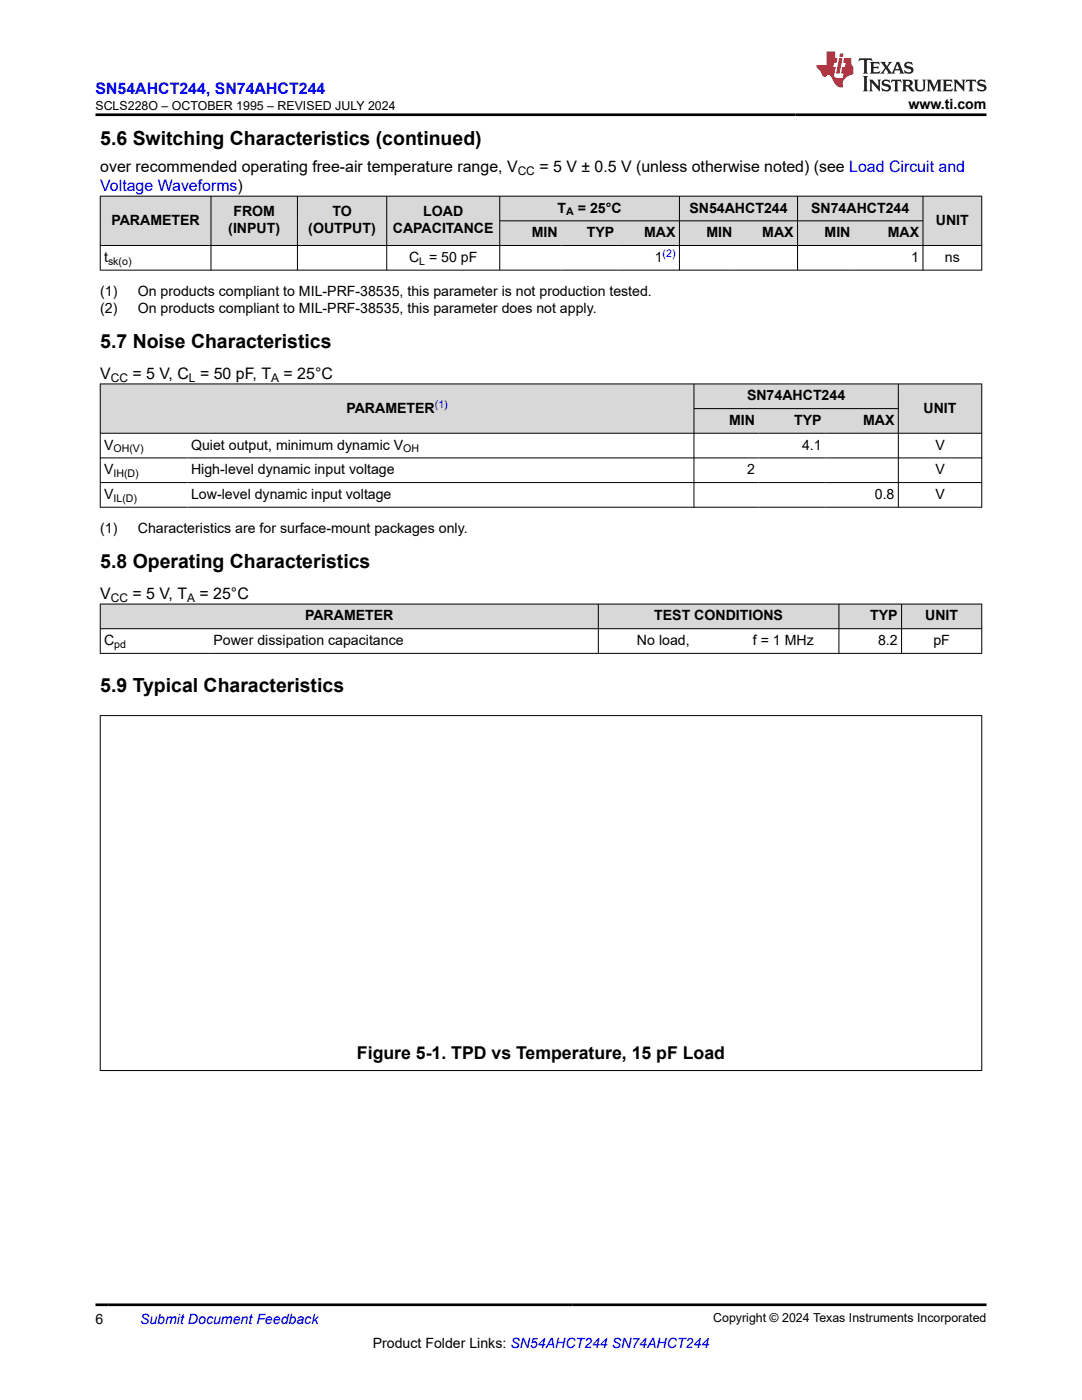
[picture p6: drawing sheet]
<svg xmlns="http://www.w3.org/2000/svg" width="216mm" height="279mm" viewBox="0 0 216 279" stroke-linecap="round" stroke-linejoin="round" font-family="sans-serif">
<defs><g id="words">
<g font-size="3.9">
<text x="20" y="28.8">5.6 Switching Characteristics (continued)</text>
<text x="20" y="69.4">5.7 Noise Characteristics</text>
<text x="20" y="113.4">5.8 Operating Characteristics</text>
<text x="20" y="138.1">5.9 Typical Characteristics</text>
</g>
<text font-size="3.5" x="71.2" y="211.4">Figure 5-1. TPD vs Temperature, 15 pF Load</text>
<g font-size="3.2" fill="#00f">
<text x="19" y="18.7">SN54AHCT244, SN74AHCT244</text>
<text x="20" y="38.1">Voltage Waveforms)</text>
</g>
<g font-size="3.2">
<text x="20" y="34.3">over recommended operating free-air temperature range, V</text>
<text x="107.6" y="34.3">= 5 V ± 0.5 V (unless otherwise noted) (see Load Circuit and</text>
<text x="20" y="75.6">V</text>
<text x="26.4" y="75.6">= 5 V, C = 50 pF, T</text>
<text x="56.6" y="75.6">= 25°C</text>
<text x="20" y="119.5">V</text>
<text x="26.4" y="119.5">= 5 V, T</text>
<text x="39.8" y="119.5">= 25°C</text>
</g>
<g font-size="2.8">
<text x="181.3" y="21.8">www.ti.com</text>
<text x="22.2" y="44.9">PARAMETER</text>
<text x="45.6" y="46.6">(INPUT)</text>
<text x="46.6" y="43.2">FROM</text>
<text x="61.5" y="46.6">(OUTPUT)</text>
<text x="66.3" y="43.2">TO</text>
<text x="78.4" y="46.6">CAPACITANCE</text>
<text x="84.4" y="43.2">LOAD</text>
<text x="106.1" y="47.3">MIN</text>
<text x="111.3" y="42.4">T</text>
<text x="115.3" y="42.4">= 25°C</text>
<text x="117.1" y="47.3">TYP</text>
<text x="128.5" y="47.3">MAX</text>
<text x="137.6" y="42.4">SN54AHCT244</text>
<text x="141" y="47.3">MIN</text>
<text x="152.1" y="47.3">MAX</text>
<text x="161.9" y="42.4">SN74AHCT244</text>
<text x="164.5" y="47.3">MIN</text>
<text x="177.1" y="47.3">MAX</text>
<text x="186.7" y="44.9">UNIT</text>
<text x="20.8" y="52.3">t</text>
<text x="81.6" y="52.3">C = 50 pF</text>
<text x="130.7" y="52.3">1</text>
<text x="181.8" y="52.3">1</text>
<text x="188.5" y="52.3">ns</text>
<text x="20" y="59.1">(1)</text>
<text x="27.5" y="59.1">On products compliant to MIL-PRF-38535, this parameter is not production tested.</text>
<text x="20" y="62.5">(2)</text>
<text x="27.5" y="62.5">On products compliant to MIL-PRF-38535, this parameter does not apply.</text>
<text x="69.1" y="82.4">PARAMETER</text>
<text x="149.1" y="79.9">SN74AHCT244</text>
<text x="184.3" y="82.4">UNIT</text>
<text x="20.8" y="89.7">V</text>
<text x="38.1" y="89.7">Quiet output, minimum dynamic V</text>
<text x="145.5" y="84.8">MIN</text>
<text x="158.5" y="84.8">TYP</text>
<text x="160" y="89.7">4.1</text>
<text x="172.2" y="84.8">MAX</text>
<text x="186.6" y="89.7">V</text>
<text x="20.8" y="94.7">V</text>
<text x="38.1" y="94.7">High-level dynamic input voltage</text>
<text x="149.1" y="94.7">2</text>
<text x="186.6" y="94.7">V</text>
<text x="20.8" y="99.6">V</text>
<text x="38.1" y="99.6">Low-level dynamic input voltage</text>
<text x="174.6" y="99.6">0.8</text>
<text x="186.6" y="99.6">V</text>
<text x="20" y="106.4">(1)</text>
<text x="27.5" y="106.4">Characteristics are for surface-mount packages only.</text>
<text x="60.9" y="123.8">PARAMETER</text>
<text x="130.5" y="123.8">TEST CONDITIONS</text>
<text x="173.6" y="123.8">TYP</text>
<text x="184.6" y="123.8">UNIT</text>
<text x="20.8" y="128.7">C</text>
<text x="42.6" y="128.7">Power dissipation capacitance</text>
<text x="127.1" y="128.7">No load,</text>
<text x="150.2" y="128.7">f = 1 MHz</text>
<text x="175.2" y="128.7">8.2</text>
<text x="186.3" y="128.7">pF</text>
<text x="19" y="264.2">6</text>
<text x="74.4" y="269">Product Folder Links: SN54AHCT244 SN74AHCT244</text>
</g>
<text font-size="2.8" fill="#00f" x="27.9" y="264.2">Submit Document Feedback</text>
<g font-size="2.5">
<text x="19.1" y="21.9">SCLS228O – OCTOBER 1995 – REVISED JULY 2024</text>
<text x="142.3" y="263.9">Copyright © 2024 Texas Instruments Incorporated</text>
</g>
<g font-size="2.4">
<text x="103.3" y="34.9">CC</text>
<text x="22.1" y="76.2">CC</text>
<text x="37.7" y="76.2">L</text>
<text x="54.1" y="76.2">A</text>
<text x="22.1" y="120.1">CC</text>
<text x="37.4" y="120.1">A</text>
</g>
<g font-size="2.1">
<text x="113" y="43">A</text>
<text x="21.6" y="52.8">sk(o)</text>
<text x="83.7" y="52.8">L</text>
<text x="22.6" y="90.3">OH(V)</text>
<text x="22.6" y="95.2">IH(D)</text>
<text x="80.5" y="90.3">OH</text>
<text x="22.6" y="100.1">IL(D)</text>
<text x="22.8" y="129.3">pd</text>
</g>
<g font-size="2.1" fill="#00f">
<text x="132.2" y="51.3">(2)</text>
<text x="86.8" y="81.4">(1)</text>
</g>
</g></defs>
<g fill="#d8d8d8">
<path d="M20 39.1h175.9v5h-175.9z" fill-rule="evenodd"/>
<path d="M20.1 39.2h21.9v9.7h-21.9z" fill-rule="evenodd"/>
<path d="M42.2 39.2h17.1v9.7h-17.1z" fill-rule="evenodd"/>
<path d="M59.4 39.2h17.7v9.7h-17.7z" fill-rule="evenodd"/>
<path d="M77.2 39.2h22.5v9.7h-22.5z" fill-rule="evenodd"/>
<path d="M99.8 39.2h35.7v4.8h-35.7z" fill-rule="evenodd"/>
<path d="M135.6 39.2h23.5v4.8h-23.5z" fill-rule="evenodd"/>
<path d="M159.2 39.2h24.9v4.8h-24.9z" fill-rule="evenodd"/>
<path d="M184.2 39.2h11.6v9.7h-11.6z" fill-rule="evenodd"/>
<path d="M99.8 44.1h12.2v4.8h-12.2z" fill-rule="evenodd"/>
<path d="M112 44.1h11.3v4.8h-11.3z" fill-rule="evenodd"/>
<path d="M123.3 44.1h12.2v4.8h-12.2z" fill-rule="evenodd"/>
<path d="M135.6 44.1h11.3v4.8h-11.3z" fill-rule="evenodd"/>
<path d="M146.9 44.1h12.2v4.8h-12.2z" fill-rule="evenodd"/>
<path d="M159.2 44.1h11.2v4.8h-11.2z" fill-rule="evenodd"/>
<path d="M170.4 44.1h13.7v4.8h-13.7z" fill-rule="evenodd"/>
</g>
<g fill="none" stroke="#000" stroke-width=".2">
<path d="M19.9 39.1h176.1M20 39.1v14.9M42.1 39.1v14.9M59.4 39.1v14.9M77.2 39.1v14.9M99.7 39.1v14.9M135.6 39.1v14.9M159.1 39.1v14.9M184.2 39.1v14.9M195.9 39.1v14.9M19.9 49h176.1M19.9 53.9h176.1"/>
<path d="M99.7 44.1h84.5"/>
</g>
<g fill="#d8d8d8">
<path d="M20 76.6h175.9v4.9h-175.9z" fill-rule="evenodd"/>
<path d="M20.1 76.7h118.3v9.7h-118.3z" fill-rule="evenodd"/>
<path d="M138.5 76.7h40.7v4.8h-40.7z" fill-rule="evenodd"/>
<path d="M179.3 76.7h16.5v9.7h-16.5z" fill-rule="evenodd"/>
<path d="M138.5 81.6h12.9v4.8h-12.9z" fill-rule="evenodd"/>
<path d="M151.4 81.6h13.3v4.8h-13.3z" fill-rule="evenodd"/>
<path d="M164.7 81.6h14.5v4.8h-14.5z" fill-rule="evenodd"/>
</g>
<path d="M19.9 76.6h176.1M20 76.6v24.7M138.5 76.6v24.7M179.3 76.6v24.7M195.9 76.6v24.7M19.9 86.5h176.1M19.9 91.4h176.1M19.9 96.3h176.1M138.5 81.5h40.8M19.9 101.2h176.1" fill="none" stroke="#000" stroke-width=".2"/>
<g fill="#d8d8d8">
<path d="M20 120.6h175.9v4.9h-175.9z" fill-rule="evenodd"/>
<path d="M20.1 120.6h99.2v4.8h-99.2z" fill-rule="evenodd"/>
<path d="M119.5 120.6h47.8v4.8h-47.8z" fill-rule="evenodd"/>
<path d="M167.5 120.6h12.3v4.8h-12.3z" fill-rule="evenodd"/>
<path d="M180 120.6h15.8v4.8h-15.8z" fill-rule="evenodd"/>
</g>
<path d="M19.9 120.6h176.1M19.9 125.5h176.1M19.9 130.4h176.1M20 120.5v10M119.4 120.5v10M167.4 120.5v10M179.9 120.5v10M195.9 120.5v10M19.9 142.8h176.1M20 142.8v70.9M195.9 142.8v70.9M19.9 213.6h176.1" fill="none" stroke="#000" stroke-width=".2"/>
<path d="M171.5 11.6l-.2 .6 .5-.2h.6v.1v2.2l-.2 .4h1l-.2-.4v-2.2v-.1h.5l.5 .2-.1-.6zM173.6 12.4l.2 .3v1.6l-.2 .4h1.9l.1-.6a1.08 1.08 0 0 1-1.3 .2v-.7h.6l.4 .2v-.7l-.4 .2h-.6v-.5l.2-.2a1 1 0 0 1 1 .3l-.1-.5zM175.7 12.4l.9 1.1-1 1.2h.9l-.2-.2 .5-.8 .4 .8-.2 .2h1.6l-.2-.2 .2-.5h.9l.1 .5-.1 .2h.9l-.2-.4-.8-1.9h-.5l-.9 2.1-.9-1.1 .9-1h-.8l.2 .2-.4 .6-.4-.6 .2-.2zM179 12.8l.4 1h-.7zM180.7 12.5a.65 .65 0 0 0-.2 .7 .65 .65 0 0 0 .6 .5l.6 .1 .1 .3a.79 .79 0 0 1-.7 .4 .79 .79 0 0 1-.7-.5l.1 .7 .2-.1a.93 .93 0 0 0 1.1 0 .93 .93 0 0 0 .4-.9 1.46 1.46 0 0 0-1.2-.6l-.1-.3a1.09 1.09 0 0 1 1.2 .2l-.2-.6-.1 .1-.5-.2zM172.2 15.2l.2 .4v2.2l-.2 .4h1l-.2-.4v-2.2l.2-.4zM173.4 15.9l.2 .4v1.5l-.2 .4h.8l-.3-.4 .1-1.3 1.6 1.8v-2l.2-.4h-.7l.1 .2 .1 1.1-1.2-1.3zM176.2 16a.65 .65 0 0 0-.2 .8 .65 .65 0 0 0 .6 .4l.6 .2 .1 .2a.79 .79 0 0 1-.7 .4 .79 .79 0 0 1-.7-.5l.1 .7 .2-.1a.93 .93 0 0 0 1.1 .1 .93 .93 0 0 0 .4-1 1.46 1.46 0 0 0-1.2-.5l-.1-.4a1.09 1.09 0 0 1 1.2 .2l-.1-.6-.2 .1-.5-.1zM177.9 15.9l-.1 .6a.63 .63 0 0 1 .8-.3v1.6l-.3 .4h1l-.2-.4v-1.6a.66 .66 0 0 1 .8 .3l-.1-.6zM180 15.9l.2 .4v1.5l-.2 .4h1l-.2-.2-.1-.7h.5l.1 .2a.79 .79 0 0 0 1.2 .6l-1-.9a.61 .61 0 0 0 .6-.6 .61 .61 0 0 0-.5-.7zM180.8 16.2h.1a.47 .47 0 0 1 .5 .1 .47 .47 0 0 1 .1 .5l-.1 .1-.7 .1zM182.3 15.9l.2 .2a2.27 2.27 0 0 0 .4 2 1.04 1.04 0 0 0 1.7-.7v-1.3l.2-.2h-.8l.2 .4v1.1a.6 .6 0 0 1-.6 .6 .6 .6 0 0 1-.6-.6v-1.1l.3-.4zM184.9 15.9l.2 .4v1.5l-.2 .4h.8l-.3-.4v-1.4l.9 1.9 .9-1.9v1.4l-.3 .4h1l-.2-.4v-1.5l.2-.4h-.8l-.7 1.5-.6-1.5zM188.1 15.9l.2 .4v1.5l-.2 .4h1.9l.1-.6a1.09 1.09 0 0 1-1.3 .2v-.7h.6l.4 .2v-.6l-.4 .2h-.6v-.6l.2-.1a1.01 1.01 0 0 1 1 .3l-.1-.6zM190.2 15.9l.3 .4v1.5l-.3 .4h.8l-.2-.4v-1.3l1.6 1.8v-2l.2-.4h-.7l.2 .2v1.1l-1.2-1.3zM192.8 15.9l-.1 .6a.63 .63 0 0 1 .8-.3v1.6l-.3 .4h1l-.2-.4v-1.6a.66 .66 0 0 1 .8 .3l-.1-.6zM195.2 16a.65 .65 0 0 0-.2 .8 .65 .65 0 0 0 .6 .4l.6 .2 .2 .2a.79 .79 0 0 1-.7 .4 .79 .79 0 0 1-.7-.5l.1 .7 .2-.1a.93 .93 0 0 0 1 .1 .93 .93 0 0 0 .5-1 1.46 1.46 0 0 0-1.3-.5v-.4a1.09 1.09 0 0 1 1.2 .2l-.2-.6-.2 .1-.5-.1z" fill="#231f20"/>
<path d="M164.9 10.3v2.7h-2l.1 .4 .8 1a.95 .95 0 0 0 1 .9 .59 .59 0 0 1 .5-.4 .59 .59 0 0 1 .5 .3l.4 .8a1.59 1.59 0 0 0 2.1 1.4 1.61 1.61 0 0 1 1-2.3l1-.3-.1-1.5a1.59 1.59 0 0 1-.3-1.7h-1.5l-.2 .9h.6l-.2 .9h-.5l-.2 .9v.3l.4 .1-.1 .9h-.7a.73 .73 0 0 1-1-.7l.3-1.5h-.5l.1-.9h.5l.2-.9h-.5v-1.3zM167.4 11.6l-.6 3.1h.7l.6-3.1zM167.6 10.7l-.1 .6h.7l.1-.6z" fill="#ed1c24"/>
<path d="M19 22.9h177.8M19 260.4h177.8" fill="none" stroke="#000" stroke-width=".53"/>
<use href="#words"/>
</svg>
